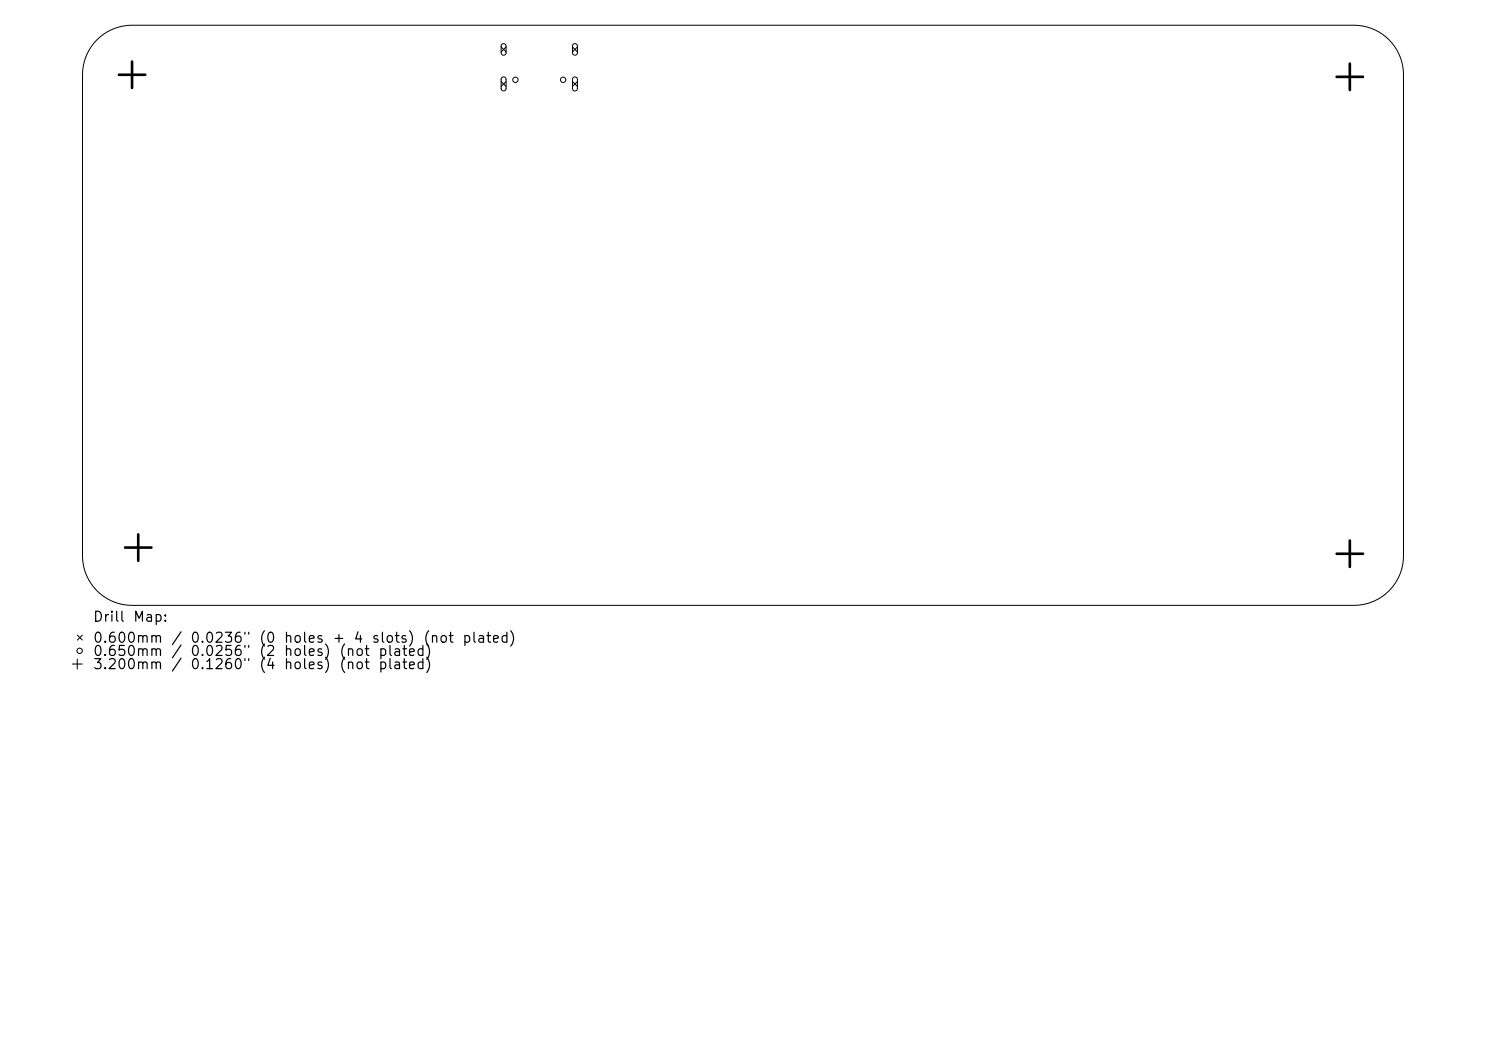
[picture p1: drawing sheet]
<svg xmlns="http://www.w3.org/2000/svg" width="297mm" height="210mm" viewBox="0 0 297 210" stroke-linecap="round" stroke-linejoin="round" font-family="sans-serif">
<defs><g id="words">
<g font-size="2">
<text x="18.4" y="124.7">Drill</text>
<text x="26.5" y="124.7">Map:</text>
<text x="18.4" y="128.9">0.600mm</text>
<text x="18.4" y="131.6">0.650mm</text>
<text x="34.1" y="128.9">/</text>
<text x="34.1" y="131.6">/</text>
<text x="37.9" y="128.9">0.0236&quot;</text>
<text x="37.9" y="131.6">0.0256&quot;</text>
<text x="51.6" y="128.9">(0</text>
<text x="51.6" y="131.6">(2</text>
<text x="56.6" y="128.9">holes</text>
<text x="56.6" y="131.6">holes)</text>
<text x="66.3" y="128.9">+</text>
<text x="67.6" y="131.6">(not</text>
<text x="70.5" y="128.9">4</text>
<text x="74.1" y="128.9">slots)</text>
<text x="75.5" y="131.6">plated)</text>
<text x="84.4" y="128.9">(not</text>
<text x="92.2" y="128.9">plated)</text>
<text x="18.4" y="134.2">3.200mm</text>
<text x="34.1" y="134.2">/</text>
<text x="37.9" y="134.2">0.1260&quot;</text>
<text x="51.6" y="134.2">(4</text>
<text x="56.6" y="134.2">holes)</text>
<text x="67.6" y="134.2">(not</text>
<text x="75.5" y="134.2">plated)</text>
</g>
</g></defs>
<g fill="none" stroke="#000" stroke-width=".2">
<path d="M19.4 7.9a9.9 9.9 0 0 1 7-2.9h244.2a9.9 9.9 0 0 1 9.9 9.9v96.2a9.9 9.9 0 0 1-9.9 9.9h-244.2a9.9 9.9 0 0 1-9.9-9.9v-96.2a9.9 9.9 0 0 1 2.9-7zM100.2 9.4l1 1M100.2 16.3l1 1M100.3 8.9l.5-.1 .3 .3v1.5l-.4 .4-.3-.1-.2-.3v-1.4zM100.3 15.5l.5-.1 .3 .4v2l-.4 .4-.3-.1-.2-.3v-2zM101.2 9.4l-1 1M101.2 16.3l-1 1M114.4 9.4l1 1M114.4 16.3l1 1M114.6 8.9l.5-.1 .3 .3v1.5l-.4 .4-.4-.1-.2-.3v-1.4zM114.6 15.5l.4-.1 .4 .4v2l-.4 .4-.4-.1-.2-.3v-2zM115.4 9.4l-1 1"/>
<path d="M115.4 16.3l-1 1M14.4 132.7h2M15.4 131.7v2M15.5 126.9l.9 1M16.4 126.9l-.9 1"/>
<circle cx="103" cy="15.9" r=".54"/>
<circle cx="112.6" cy="15.9" r=".54"/>
<circle cx="15.9" cy="130" r=".54"/>
</g>
<path d="M23.8 14.9h5.2M26.4 12.3v5.3M267.1 15.4h5.3M269.8 12.7v5.3M25 109.4h5.3M27.6 106.8v5.3M267.1 110.6h5.3M269.8 108v5.3" fill="none" stroke="#000" stroke-width=".53"/>
<use href="#words"/>
</svg>
